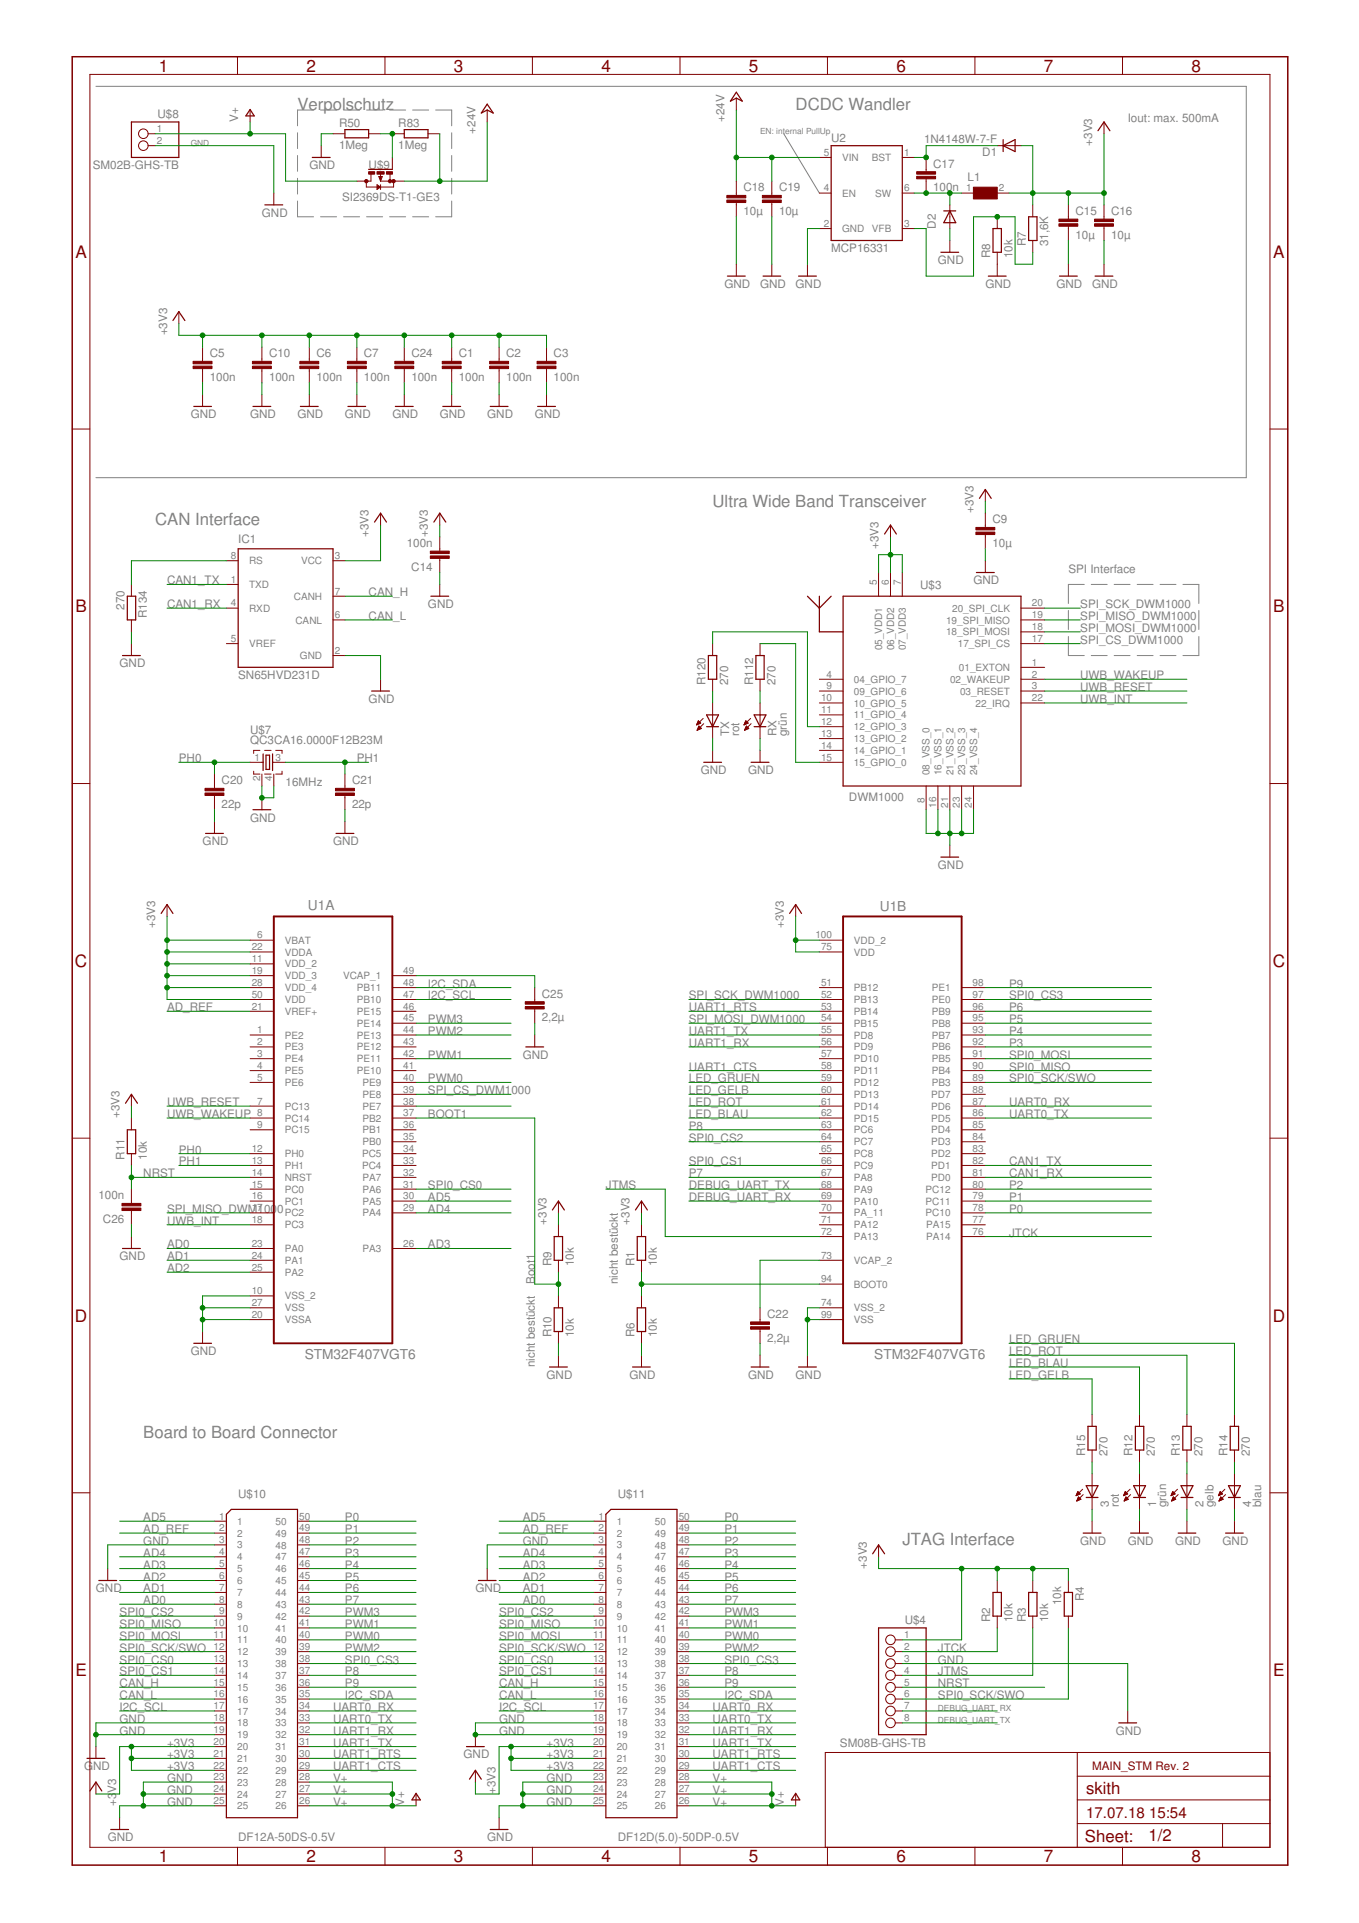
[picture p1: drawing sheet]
<svg xmlns="http://www.w3.org/2000/svg" width="210mm" height="297mm" viewBox="0 0 210 297" stroke-linecap="round" stroke-linejoin="round" font-family="sans-serif">
<defs><g id="words">
<g font-size="2.6" fill="#800000">
<text x="24.5" y="11.1">1</text>
<text x="47.3" y="11.1">2</text>
<text x="70.1" y="11.1">3</text>
<text x="92.9" y="11.1">4</text>
<text x="115.7" y="11.1">5</text>
<text x="138.5" y="11.1">6</text>
<text x="161.2" y="11.1">7</text>
<text x="184" y="11.1">8</text>
<text x="11.7" y="39.8">A</text>
<text x="196.7" y="39.8">A</text>
<text x="11.7" y="94.6">B</text>
<text x="196.7" y="94.6">B</text>
<text x="11.6" y="149.4">C</text>
<text x="196.6" y="149.4">C</text>
<text x="11.6" y="204.1">D</text>
<text x="196.6" y="204.1">D</text>
<text x="11.7" y="258.9">E</text>
<text x="196.7" y="258.9">E</text>
<text x="167.8" y="277.1">skith</text>
<text x="24.5" y="287.7">1</text>
<text x="47.3" y="287.7">2</text>
<text x="70.1" y="287.7">3</text>
<text x="92.9" y="287.7">4</text>
<text x="115.7" y="287.7">5</text>
<text x="138.5" y="287.7">6</text>
<text x="161.2" y="287.7">7</text>
<text x="167.6" y="284.5">Sheet:</text>
<text x="177.4" y="284.4">1/2</text>
<text x="184" y="287.7">8</text>
</g>
<g font-size="2.6" fill="#808080">
<text x="45.9" y="17">Verpolschutz</text>
<text x="122.9" y="17">DCDC Wandler</text>
<text x="24" y="81.1">CAN Interface</text>
<text x="110.1" y="78.4">Ultra Wide Band Transceiver</text>
<text x="22.1" y="222.2">Board to Board Connector</text>
<text x="139.4" y="238.6">JTAG Interface</text>
</g>
<g font-size="2.3" fill="#800000">
<text x="167.8" y="280.8">17.07.18</text>
<text x="177.5" y="280.8">15:54</text>
</g>
<g font-size="2.1" fill="#808080">
<text x="47.6" y="140.5">U1A</text>
<text x="135.9" y="140.7">U1B</text>
<text x="47.1" y="209.9">STM32F407VGT6</text>
<text x="135" y="210">STM32F407VGT6</text>
</g>
<g font-size="1.8" fill="#808080">
<text x="24.3" y="18.3">U$8</text>
<text x="36.8" y="18.8" transform="rotate(-90 36.8 18.8)">V+</text>
<text x="52.4" y="23">1Meg</text>
<text x="52.4" y="19.6">R50</text>
<text x="61.5" y="23">1Meg</text>
<text x="61.5" y="19.6">R83</text>
<text x="73.4" y="20.7" transform="rotate(-90 73.4 20.7)">+24V</text>
<text x="111.9" y="18.8" transform="rotate(-90 111.9 18.8)">+24V</text>
<text x="128.4" y="21.9">U2</text>
<text x="142.7" y="22.1">1N4148W-7-F</text>
<text x="168.7" y="22.5" transform="rotate(-90 168.7 22.5)">+3V3</text>
<text x="174.2" y="18.8">Iout: max. 500mA</text>
<text x="14.3" y="26.2">SM02B-GHS-TB</text>
<text x="47.8" y="26.2">GND</text>
<text x="56.9" y="26.2">U$9</text>
<text x="114.8" y="29.5">C18</text>
<text x="120.3" y="29.5">C19</text>
<text x="144.1" y="29.5">100n</text>
<text x="144.1" y="25.9">C17</text>
<text x="149.4" y="28">L1</text>
<text x="151.7" y="24.1">D1</text>
<text x="40.5" y="33.5">GND</text>
<text x="52.8" y="31.1">SI2369DS-T1-GE3</text>
<text x="114.8" y="33.2">10µ</text>
<text x="120.3" y="33.2">10µ</text>
<text x="144.5" y="35.3" transform="rotate(-90 144.5 35.3)">D2</text>
<text x="166.1" y="33.2">C15</text>
<text x="171.6" y="33.2">C16</text>
<text x="128.4" y="39">MCP16331</text>
<text x="144.9" y="40.8">GND</text>
<text x="152.9" y="39.9" transform="rotate(-90 152.9 39.9)">R8</text>
<text x="156.4" y="39.9" transform="rotate(-90 156.4 39.9)">10k</text>
<text x="158.4" y="38.1" transform="rotate(-90 158.4 38.1)">R7</text>
<text x="161.9" y="38.1" transform="rotate(-90 161.9 38.1)">31,6K</text>
<text x="166.1" y="36.9">10µ</text>
<text x="171.6" y="36.9">10µ</text>
<text x="111.9" y="44.5">GND</text>
<text x="117.4" y="44.5">GND</text>
<text x="122.9" y="44.5">GND</text>
<text x="152.2" y="44.5">GND</text>
<text x="163.2" y="44.5">GND</text>
<text x="168.7" y="44.5">GND</text>
<text x="25.8" y="51.8" transform="rotate(-90 25.8 51.8)">+3V3</text>
<text x="32.4" y="58.9">100n</text>
<text x="32.4" y="55.2">C5</text>
<text x="41.6" y="58.9">100n</text>
<text x="41.6" y="55.2">C10</text>
<text x="48.9" y="58.9">100n</text>
<text x="48.9" y="55.2">C6</text>
<text x="56.2" y="58.9">100n</text>
<text x="56.2" y="55.2">C7</text>
<text x="63.5" y="58.9">100n</text>
<text x="63.5" y="55.2">C24</text>
<text x="70.9" y="58.9">100n</text>
<text x="70.9" y="55.2">C1</text>
<text x="78.2" y="58.9">100n</text>
<text x="78.2" y="55.2">C2</text>
<text x="85.5" y="58.9">100n</text>
<text x="85.5" y="55.2">C3</text>
<text x="29.5" y="64.6">GND</text>
<text x="38.6" y="64.6">GND</text>
<text x="45.9" y="64.6">GND</text>
<text x="53.3" y="64.6">GND</text>
<text x="60.6" y="64.6">GND</text>
<text x="67.9" y="64.6">GND</text>
<text x="75.3" y="64.6">GND</text>
<text x="82.6" y="64.6">GND</text>
<text x="36.8" y="83.9">IC1</text>
<text x="56.9" y="82.9" transform="rotate(-90 56.9 82.9)">+3V3</text>
<text x="66.1" y="82.9" transform="rotate(-90 66.1 82.9)">+3V3</text>
<text x="150.4" y="79.3" transform="rotate(-90 150.4 79.3)">+3V3</text>
<text x="153.3" y="80.8">C9</text>
<text x="62.8" y="84.5">100n</text>
<text x="63.5" y="88.2">C14</text>
<text x="135.7" y="84.8" transform="rotate(-90 135.7 84.8)">+3V3</text>
<text x="153.3" y="84.5">10µ</text>
<text x="165" y="88.4">SPI Interface</text>
<text x="19.2" y="94.2" transform="rotate(-90 19.2 94.2)">270</text>
<text x="22.7" y="95.5" transform="rotate(-90 22.7 95.5)">R134</text>
<text x="25.8" y="90.3">CAN1_TX</text>
<text x="25.8" y="93.9">CAN1_RX</text>
<text x="56.9" y="92.1">CAN_H</text>
<text x="56.9" y="95.8">CAN_L</text>
<text x="66.1" y="93.9">GND</text>
<text x="142.1" y="91">U$3</text>
<text x="150.4" y="90.3">GND</text>
<text x="166.8" y="95.8">SPI_MISO_DWM1000</text>
<text x="166.8" y="93.9">SPI_SCK_DWM1000</text>
<text x="166.8" y="99.4">SPI_CS_DWM1000</text>
<text x="166.8" y="97.6">SPI_MOSI_DWM1000</text>
<text x="18.5" y="103.1">GND</text>
<text x="36.8" y="104.9">SN65HVD231D</text>
<text x="109" y="105.8" transform="rotate(-90 109 105.8)">R120</text>
<text x="112.4" y="105.8" transform="rotate(-90 112.4 105.8)">270</text>
<text x="116.3" y="105.8" transform="rotate(-90 116.3 105.8)">R112</text>
<text x="119.8" y="105.8" transform="rotate(-90 119.8 105.8)">270</text>
<text x="166.8" y="104.9">UWB_WAKEUP</text>
<text x="166.8" y="106.8">UWB_RESET</text>
<text x="38.6" y="113.3">U$7</text>
<text x="56.9" y="108.6">GND</text>
<text x="112.6" y="113.7" transform="rotate(-90 112.6 113.7)">TX</text>
<text x="114.2" y="113.7" transform="rotate(-90 114.2 113.7)">rot</text>
<text x="120" y="113.7" transform="rotate(-90 120 113.7)">RX</text>
<text x="121.5" y="113.7" transform="rotate(-90 121.5 113.7)">grün</text>
<text x="166.8" y="108.6">UWB_INT</text>
<text x="27.6" y="117.7">PH0</text>
<text x="38.6" y="115">QC3CA16.0000F12B23M</text>
<text x="55.1" y="117.7">PH1</text>
<text x="108.2" y="119.6">GND</text>
<text x="115.6" y="119.6">GND</text>
<text x="34.2" y="124.8">22p</text>
<text x="34.2" y="121.1">C20</text>
<text x="44.1" y="121.4">16MHz</text>
<text x="54.4" y="124.8">22p</text>
<text x="54.4" y="121.1">C21</text>
<text x="131.1" y="123.8">DWM1000</text>
<text x="31.3" y="130.6">GND</text>
<text x="38.6" y="126.9">GND</text>
<text x="51.4" y="130.6">GND</text>
<text x="144.9" y="134.2">GND</text>
<text x="24" y="143.4" transform="rotate(-90 24 143.4)">+3V3</text>
<text x="121.1" y="143.4" transform="rotate(-90 121.1 143.4)">+3V3</text>
<text x="66.1" y="154.4">I2C_SCL</text>
<text x="66.1" y="152.5">I2C_SDA</text>
<text x="83.7" y="154.1">C25</text>
<text x="106.4" y="154.4">SPI_SCK_DWM1000</text>
<text x="155.9" y="154.4">SPI0_CS3</text>
<text x="155.9" y="152.5">P9</text>
<text x="25.8" y="156.2">AD_REF</text>
<text x="66.1" y="159.9">PWM2</text>
<text x="66.1" y="158">PWM3</text>
<text x="83.7" y="157.8">2,2µ</text>
<text x="106.4" y="161.7">UART1_RX</text>
<text x="106.4" y="159.9">UART1_TX</text>
<text x="106.4" y="156.2">UART1_RTS</text>
<text x="106.4" y="158">SPI_MOSI_DWM1000</text>
<text x="155.9" y="161.7">P3</text>
<text x="155.9" y="159.9">P4</text>
<text x="155.9" y="158">P5</text>
<text x="155.9" y="156.2">P6</text>
<text x="66.1" y="167.2">PWM0</text>
<text x="66.1" y="163.5">PWM1</text>
<text x="80.8" y="163.5">GND</text>
<text x="106.4" y="165.4">UART1_CTS</text>
<text x="106.4" y="167.2">LED_GRUEN</text>
<text x="155.9" y="165.4">SPI0_MISO</text>
<text x="155.9" y="163.5">SPI0_MOSI</text>
<text x="155.9" y="167.2">SPI0_SCK/SWO</text>
<text x="18.5" y="172.7" transform="rotate(-90 18.5 172.7)">+3V3</text>
<text x="25.8" y="172.7">UWB_WAKEUP</text>
<text x="25.8" y="170.9">UWB_RESET</text>
<text x="66.1" y="169">SPI_CS_DWM1000</text>
<text x="66.1" y="172.7">BOOT1</text>
<text x="106.4" y="170.9">LED_ROT</text>
<text x="106.4" y="169">LED_GELB</text>
<text x="106.4" y="172.7">LED_BLAU</text>
<text x="155.9" y="170.9">UART0_RX</text>
<text x="155.9" y="172.7">UART0_TX</text>
<text x="19.2" y="179.1" transform="rotate(-90 19.2 179.1)">R11</text>
<text x="22.7" y="179.1" transform="rotate(-90 22.7 179.1)">10k</text>
<text x="27.6" y="178.2">PH0</text>
<text x="106.4" y="176.4">SPI0_CS2</text>
<text x="106.4" y="174.5">P8</text>
<text x="15.2" y="185.3">100n</text>
<text x="22.1" y="181.9">NRST</text>
<text x="27.6" y="180">PH1</text>
<text x="66.1" y="183.7">SPI0_CS0</text>
<text x="66.1" y="185.5">AD5</text>
<text x="93.6" y="183.7">JTMS</text>
<text x="106.4" y="180">SPI0_CS1</text>
<text x="106.4" y="181.9">P7</text>
<text x="106.4" y="185.5">DEBUG_UART_RX</text>
<text x="106.4" y="183.7">DEBUG_UART_TX</text>
<text x="155.9" y="183.7">P2</text>
<text x="155.9" y="180">CAN1_TX</text>
<text x="155.9" y="181.9">CAN1_RX</text>
<text x="155.9" y="185.5">P1</text>
<text x="15.9" y="188.9">C26</text>
<text x="25.8" y="189.2">UWB_INT</text>
<text x="25.8" y="187.4">SPI_MISO_DWM100</text>
<text x="42.8" y="187.4">0</text>
<text x="66.1" y="187.4">AD4</text>
<text x="84.4" y="189.2" transform="rotate(-90 84.4 189.2)">+3V3</text>
<text x="97.2" y="189.2" transform="rotate(-90 97.2 189.2)">+3V3</text>
<text x="155.9" y="187.4">P0</text>
<text x="155.9" y="191">JTCK</text>
<text x="18.5" y="194.7">GND</text>
<text x="25.8" y="192.8">AD0</text>
<text x="25.8" y="194.7">AD1</text>
<text x="25.8" y="196.5">AD2</text>
<text x="66.1" y="192.8">AD3</text>
<text x="85.2" y="195.6" transform="rotate(-90 85.2 195.6)">R9</text>
<text x="88.6" y="195.6" transform="rotate(-90 88.6 195.6)">10k</text>
<text x="98" y="195.6" transform="rotate(-90 98 195.6)">R1</text>
<text x="101.5" y="195.6" transform="rotate(-90 101.5 195.6)">10k</text>
<text x="82.6" y="198.3" transform="rotate(-90 82.6 198.3)">Boot1</text>
<text x="95.4" y="198.3" transform="rotate(-90 95.4 198.3)">nicht bestückt</text>
<text x="118.5" y="203.6">C22</text>
<text x="29.5" y="209.3">GND</text>
<text x="85.2" y="206.6" transform="rotate(-90 85.2 206.6)">R10</text>
<text x="88.6" y="206.6" transform="rotate(-90 88.6 206.6)">10k</text>
<text x="98" y="206.6" transform="rotate(-90 98 206.6)">R6</text>
<text x="101.5" y="206.6" transform="rotate(-90 101.5 206.6)">10k</text>
<text x="118.5" y="207.2">2,2µ</text>
<text x="155.9" y="209.3">LED_ROT</text>
<text x="155.9" y="207.5">LED_GRUEN</text>
<text x="82.6" y="211.2" transform="rotate(-90 82.6 211.2)">nicht bestückt</text>
<text x="84.4" y="213">GND</text>
<text x="97.2" y="213">GND</text>
<text x="115.6" y="213">GND</text>
<text x="122.9" y="213">GND</text>
<text x="155.9" y="213">LED_GELB</text>
<text x="155.9" y="211.2">LED_BLAU</text>
<text x="167.6" y="224.9" transform="rotate(-90 167.6 224.9)">R15</text>
<text x="171.1" y="224.9" transform="rotate(-90 171.1 224.9)">270</text>
<text x="174.9" y="224.9" transform="rotate(-90 174.9 224.9)">R12</text>
<text x="178.4" y="224.9" transform="rotate(-90 178.4 224.9)">270</text>
<text x="182.3" y="224.9" transform="rotate(-90 182.3 224.9)">R13</text>
<text x="185.7" y="224.9" transform="rotate(-90 185.7 224.9)">270</text>
<text x="189.6" y="224.9" transform="rotate(-90 189.6 224.9)">R14</text>
<text x="193" y="224.9" transform="rotate(-90 193 224.9)">270</text>
<text x="36.8" y="231.3">U$10</text>
<text x="95.4" y="231.3">U$11</text>
<text x="171.2" y="232.8" transform="rotate(-90 171.2 232.8)">3</text>
<text x="172.8" y="232.8" transform="rotate(-90 172.8 232.8)">rot</text>
<text x="178.6" y="232.8" transform="rotate(-90 178.6 232.8)">1</text>
<text x="180.1" y="232.8" transform="rotate(-90 180.1 232.8)">grün</text>
<text x="185.9" y="232.8" transform="rotate(-90 185.9 232.8)">2</text>
<text x="187.5" y="232.8" transform="rotate(-90 187.5 232.8)">gelb</text>
<text x="193.2" y="232.8" transform="rotate(-90 193.2 232.8)">4</text>
<text x="194.8" y="232.8" transform="rotate(-90 194.8 232.8)">blau</text>
<text x="22.1" y="238.6">GND</text>
<text x="22.1" y="236.8">AD_REF</text>
<text x="22.1" y="235">AD5</text>
<text x="53.3" y="238.6">P2</text>
<text x="53.3" y="235">P0</text>
<text x="53.3" y="236.8">P1</text>
<text x="80.8" y="238.6">GND</text>
<text x="80.8" y="236.8">AD_REF</text>
<text x="80.8" y="235">AD5</text>
<text x="111.9" y="238.6">P2</text>
<text x="111.9" y="235">P0</text>
<text x="111.9" y="236.8">P1</text>
<text x="166.8" y="238.6">GND</text>
<text x="174.2" y="238.6">GND</text>
<text x="181.5" y="238.6">GND</text>
<text x="188.8" y="238.6">GND</text>
<text x="14.8" y="246">GND</text>
<text x="22.1" y="246">AD1</text>
<text x="22.1" y="244.1">AD2</text>
<text x="22.1" y="242.3">AD3</text>
<text x="22.1" y="240.5">AD4</text>
<text x="53.3" y="240.5">P3</text>
<text x="53.3" y="242.3">P4</text>
<text x="53.3" y="244.1">P5</text>
<text x="53.3" y="246">P6</text>
<text x="73.4" y="246">GND</text>
<text x="80.8" y="246">AD1</text>
<text x="80.8" y="244.1">AD2</text>
<text x="80.8" y="242.3">AD3</text>
<text x="80.8" y="240.5">AD4</text>
<text x="111.9" y="240.5">P3</text>
<text x="111.9" y="242.3">P4</text>
<text x="111.9" y="244.1">P5</text>
<text x="111.9" y="246">P6</text>
<text x="133.9" y="242.3" transform="rotate(-90 133.9 242.3)">+3V3</text>
<text x="18.5" y="251.5">SPI0_MISO</text>
<text x="18.5" y="249.6">SPI0_CS2</text>
<text x="22.1" y="247.8">AD0</text>
<text x="53.3" y="251.5">PWM1</text>
<text x="53.3" y="249.6">PWM3</text>
<text x="53.3" y="247.8">P7</text>
<text x="77.1" y="251.5">SPI0_MISO</text>
<text x="77.1" y="249.6">SPI0_CS2</text>
<text x="80.8" y="247.8">AD0</text>
<text x="111.9" y="251.5">PWM1</text>
<text x="111.9" y="249.6">PWM3</text>
<text x="111.9" y="247.8">P7</text>
<text x="139.7" y="250.9">U$4</text>
<text x="152.9" y="250.5" transform="rotate(-90 152.9 250.5)">R2</text>
<text x="156.4" y="250.5" transform="rotate(-90 156.4 250.5)">10k</text>
<text x="158.4" y="250.5" transform="rotate(-90 158.4 250.5)">R3</text>
<text x="161.9" y="250.5" transform="rotate(-90 161.9 250.5)">10k</text>
<text x="163.9" y="248" transform="rotate(-90 163.9 248)">10k</text>
<text x="167.4" y="247.4" transform="rotate(-90 167.4 247.4)">R4</text>
<text x="18.5" y="253.3">SPI0_MOSI</text>
<text x="18.5" y="257">SPI0_CS0</text>
<text x="18.5" y="255.1">SPI0_SCK/SWO</text>
<text x="53.3" y="257">SPI0_CS3</text>
<text x="53.3" y="253.3">PWM0</text>
<text x="53.3" y="255.1">PWM2</text>
<text x="77.1" y="253.3">SPI0_MOSI</text>
<text x="77.1" y="257">SPI0_CS0</text>
<text x="77.1" y="255.1">SPI0_SCK/SWO</text>
<text x="111.9" y="257">SPI0_CS3</text>
<text x="111.9" y="253.3">PWM0</text>
<text x="111.9" y="255.1">PWM2</text>
<text x="144.9" y="257">GND</text>
<text x="144.9" y="255.1">JTCK</text>
<text x="18.5" y="258.8">SPI0_CS1</text>
<text x="18.5" y="260.6">CAN_H</text>
<text x="18.5" y="262.5">CAN_L</text>
<text x="53.3" y="258.8">P8</text>
<text x="53.3" y="260.6">P9</text>
<text x="53.3" y="262.5">I2C_SDA</text>
<text x="77.1" y="258.8">SPI0_CS1</text>
<text x="77.1" y="260.6">CAN_H</text>
<text x="77.1" y="262.5">CAN_L</text>
<text x="111.9" y="258.8">P8</text>
<text x="111.9" y="260.6">P9</text>
<text x="111.9" y="262.5">I2C_SDA</text>
<text x="144.9" y="260.6">NRST</text>
<text x="144.9" y="258.8">JTMS</text>
<text x="144.9" y="262.5">SPI0_SCK/SWO</text>
<text x="18.5" y="267.9">GND</text>
<text x="18.5" y="266.1">GND</text>
<text x="18.5" y="264.3">I2C_SCL</text>
<text x="25.8" y="269.8">+3V3</text>
<text x="51.4" y="264.3">UART0_RX</text>
<text x="51.4" y="266.1">UART0_TX</text>
<text x="51.4" y="267.9">UART1_RX</text>
<text x="51.4" y="269.8">UART1_TX</text>
<text x="77.1" y="266.1">GND</text>
<text x="77.1" y="267.9">GND</text>
<text x="77.1" y="264.3">I2C_SCL</text>
<text x="84.4" y="269.8">+3V3</text>
<text x="110.1" y="264.3">UART0_RX</text>
<text x="110.1" y="266.1">UART0_TX</text>
<text x="110.1" y="267.9">UART1_RX</text>
<text x="110.1" y="269.8">UART1_TX</text>
<text x="129.7" y="269.8">SM08B-GHS-TB</text>
<text x="172.3" y="267.9">GND</text>
<text x="13" y="273.4">G</text>
<text x="14.4" y="273.4">ND</text>
<text x="25.8" y="275.3">GND</text>
<text x="25.8" y="273.4">+3V3</text>
<text x="25.8" y="271.6">+3V3</text>
<text x="51.4" y="271.6">UART1_RTS</text>
<text x="51.4" y="273.4">UART1_CTS</text>
<text x="51.4" y="275.3">V+</text>
<text x="71.6" y="271.6">GND</text>
<text x="84.4" y="275.3">GND</text>
<text x="84.4" y="273.4">+3V3</text>
<text x="84.4" y="271.6">+3V3</text>
<text x="110.1" y="271.6">UART1_RTS</text>
<text x="110.1" y="273.4">UART1_CTS</text>
<text x="110.1" y="275.3">V+</text>
<text x="17.9" y="278.9" transform="rotate(-90 17.9 278.9)">+3</text>
<text x="17.9" y="276.9" transform="rotate(-90 17.9 276.9)">V3</text>
<text x="25.8" y="278.9">GND</text>
<text x="25.8" y="277.1">GND</text>
<text x="51.4" y="278.9">V+</text>
<text x="51.4" y="277.1">V+</text>
<text x="62.4" y="278.9" transform="rotate(-90 62.4 278.9)">V+</text>
<text x="76.5" y="277.1" transform="rotate(-90 76.5 277.1)">+3V3</text>
<text x="84.4" y="278.9">GND</text>
<text x="84.4" y="277.1">GND</text>
<text x="110.1" y="278.9">V+</text>
<text x="110.1" y="277.1">V+</text>
<text x="121.1" y="278.9" transform="rotate(-90 121.1 278.9)">V+</text>
<text x="16.6" y="284.4">GND</text>
<text x="36.8" y="284.4">DF12A-50DS-0.5V</text>
<text x="75.3" y="284.4">GND</text>
<text x="95.4" y="284.4">DF12D(5.0)-50DP-0.5V</text>
</g>
<text font-size="1.8" fill="#800000" x="168.7" y="273.4">MAIN_STM Rev. 2</text>
<g font-size="1.5" fill="#808080">
<text x="24.2" y="20.4">1</text>
<text x="24.2" y="22.2">2</text>
<text x="127.3" y="24.1">5</text>
<text x="127.3" y="29.6">4</text>
<text x="130.1" y="24.9">VIN</text>
<text x="134.7" y="24.9">BST</text>
<text x="139.6" y="29.6">6</text>
<text x="139.6" y="24.1">1</text>
<text x="149.2" y="29.6">1</text>
<text x="154.3" y="29.6">2</text>
<text x="127.3" y="35.1">2</text>
<text x="130.1" y="30.4">EN</text>
<text x="130.1" y="35.9">GND</text>
<text x="134.7" y="35.9">VFB</text>
<text x="135.2" y="30.4">SW</text>
<text x="139.6" y="35.1">3</text>
<text x="35.7" y="86.3">8</text>
<text x="38.5" y="87.2">RS</text>
<text x="46.5" y="87.2">VCC</text>
<text x="51.7" y="86.3">3</text>
<text x="35.7" y="90">1</text>
<text x="35.7" y="93.7">4</text>
<text x="38.5" y="90.8">TXD</text>
<text x="38.5" y="94.5">RXD</text>
<text x="45.4" y="92.7">CANH</text>
<text x="51.7" y="95.5">6</text>
<text x="51.7" y="91.8">7</text>
<text x="135.5" y="90.4" transform="rotate(-90 135.5 90.4)">5</text>
<text x="137.3" y="90.4" transform="rotate(-90 137.3 90.4)">6</text>
<text x="139.1" y="90.4" transform="rotate(-90 139.1 90.4)">7</text>
<text x="147.1" y="94.5">20_SPI_CLK</text>
<text x="159.4" y="95.5">19</text>
<text x="159.4" y="93.7">20</text>
<text x="35.7" y="99.2">5</text>
<text x="38.5" y="100">VREF</text>
<text x="45.6" y="96.3">CANL</text>
<text x="46.3" y="101.8">GND</text>
<text x="51.7" y="101">2</text>
<text x="136.3" y="100.5" transform="rotate(-90 136.3 100.5)">05_VDD1</text>
<text x="138.1" y="100.5" transform="rotate(-90 138.1 100.5)">06_VDD2</text>
<text x="139.9" y="100.5" transform="rotate(-90 139.9 100.5)">07_VDD3</text>
<text x="146.1" y="98.1">18_SPI_MOSI</text>
<text x="146.1" y="96.3">19_SPI_MISO</text>
<text x="147.9" y="100">17_SPI_CS</text>
<text x="159.4" y="99.2">17</text>
<text x="159.4" y="97.3">18</text>
<text x="127.7" y="104.7">4</text>
<text x="127.7" y="106.5">9</text>
<text x="131.9" y="105.5">04_GPIO_7</text>
<text x="131.9" y="107.3">09_GPIO_6</text>
<text x="146.7" y="105.5">02_WAKEUP</text>
<text x="148.1" y="103.6">01_EXTON</text>
<text x="148.3" y="107.3">03_RESET</text>
<text x="159.4" y="102.8">1</text>
<text x="159.4" y="104.7">2</text>
<text x="159.4" y="106.5">3</text>
<text x="126.8" y="108.3">10</text>
<text x="126.8" y="110.2">11</text>
<text x="126.8" y="112">12</text>
<text x="126.8" y="113.8">13</text>
<text x="131.9" y="109.1">10_GPIO_5</text>
<text x="131.9" y="111">11_GPIO_4</text>
<text x="131.9" y="112.8">12_GPIO_3</text>
<text x="150.7" y="109.1">22_IRQ</text>
<text x="159.4" y="108.3">22</text>
<text x="39.3" y="117.5">1</text>
<text x="42.5" y="117.5">3</text>
<text x="126.8" y="115.7">14</text>
<text x="126.8" y="117.5">15</text>
<text x="131.9" y="114.6">13_GPIO_2</text>
<text x="131.9" y="116.5">14_GPIO_1</text>
<text x="131.9" y="118.3">15_GPIO_0</text>
<text x="143.6" y="119.7" transform="rotate(-90 143.6 119.7)">08_VSS_0</text>
<text x="145.4" y="119.7" transform="rotate(-90 145.4 119.7)">16_VSS_1</text>
<text x="147.2" y="119.7" transform="rotate(-90 147.2 119.7)">21_VSS_2</text>
<text x="149.1" y="119.7" transform="rotate(-90 149.1 119.7)">23_VSS_3</text>
<text x="150.9" y="119.7" transform="rotate(-90 150.9 119.7)">24_VSS_4</text>
<text x="40.2" y="120.7" transform="rotate(-90 40.2 120.7)">2</text>
<text x="42" y="120.7" transform="rotate(-90 42 120.7)">4</text>
<text x="142.8" y="124" transform="rotate(-90 142.8 124)">8</text>
<text x="144.6" y="124.8" transform="rotate(-90 144.6 124.8)">16</text>
<text x="146.4" y="124.8" transform="rotate(-90 146.4 124.8)">21</text>
<text x="148.3" y="124.8" transform="rotate(-90 148.3 124.8)">23</text>
<text x="150.1" y="124.8" transform="rotate(-90 150.1 124.8)">24</text>
<text x="38.9" y="146.8">22</text>
<text x="38.9" y="148.6">11</text>
<text x="39.7" y="145">6</text>
<text x="44" y="145.8">VBAT</text>
<text x="44" y="147.6">VDDA</text>
<text x="44" y="149.4">VDD_2</text>
<text x="125.9" y="145">100</text>
<text x="126.8" y="146.8">75</text>
<text x="131.9" y="145.8">VDD_2</text>
<text x="131.9" y="147.6">VDD</text>
<text x="38.9" y="150.5">19</text>
<text x="38.9" y="152.3">28</text>
<text x="38.9" y="154.1">50</text>
<text x="38.9" y="156">21</text>
<text x="44" y="151.3">VDD_3</text>
<text x="44" y="153.1">VDD_4</text>
<text x="44" y="154.9">VDD</text>
<text x="53" y="151.3">VCAP_1</text>
<text x="55.1" y="154.9">PB10</text>
<text x="55.1" y="153.1">PB11</text>
<text x="62.3" y="156">46</text>
<text x="62.3" y="154.1">47</text>
<text x="62.3" y="152.3">48</text>
<text x="62.3" y="150.5">49</text>
<text x="126.8" y="152.3">51</text>
<text x="126.8" y="154.1">52</text>
<text x="126.8" y="156">53</text>
<text x="131.9" y="153.1">PB12</text>
<text x="131.9" y="154.9">PB13</text>
<text x="143.9" y="154.9">PE0</text>
<text x="143.9" y="153.1">PE1</text>
<text x="150.2" y="156">96</text>
<text x="150.2" y="154.1">97</text>
<text x="150.2" y="152.3">98</text>
<text x="39.7" y="159.6">1</text>
<text x="39.7" y="161.5">2</text>
<text x="44" y="156.8">VREF+</text>
<text x="44" y="160.4">PE2</text>
<text x="55.1" y="160.4">PE13</text>
<text x="55.1" y="158.6">PE14</text>
<text x="55.1" y="156.8">PE15</text>
<text x="62.3" y="161.5">43</text>
<text x="62.3" y="159.6">44</text>
<text x="62.3" y="157.8">45</text>
<text x="126.8" y="157.8">54</text>
<text x="126.8" y="159.6">55</text>
<text x="126.8" y="161.5">56</text>
<text x="131.9" y="156.8">PB14</text>
<text x="131.9" y="158.6">PB15</text>
<text x="131.9" y="160.4">PD8</text>
<text x="143.9" y="160.4">PB7</text>
<text x="143.9" y="158.6">PB8</text>
<text x="143.9" y="156.8">PB9</text>
<text x="150.2" y="161.5">92</text>
<text x="150.2" y="159.6">93</text>
<text x="150.2" y="157.8">95</text>
<text x="39.7" y="163.3">3</text>
<text x="39.7" y="165.1">4</text>
<text x="39.7" y="166.9">5</text>
<text x="44" y="162.3">PE3</text>
<text x="44" y="164.1">PE4</text>
<text x="44" y="165.9">PE5</text>
<text x="44" y="167.8">PE6</text>
<text x="55.1" y="165.9">PE10</text>
<text x="55.1" y="164.1">PE11</text>
<text x="55.1" y="162.3">PE12</text>
<text x="56" y="167.8">PE9</text>
<text x="62.3" y="166.9">40</text>
<text x="62.3" y="165.1">41</text>
<text x="62.3" y="163.3">42</text>
<text x="126.8" y="163.3">57</text>
<text x="126.8" y="165.1">58</text>
<text x="126.8" y="166.9">59</text>
<text x="131.9" y="162.3">PD9</text>
<text x="131.9" y="164.1">PD10</text>
<text x="131.9" y="165.9">PD11</text>
<text x="131.9" y="167.8">PD12</text>
<text x="143.9" y="167.8">PB3</text>
<text x="143.9" y="165.9">PB4</text>
<text x="143.9" y="164.1">PB5</text>
<text x="143.9" y="162.3">PB6</text>
<text x="150.2" y="166.9">89</text>
<text x="150.2" y="165.1">90</text>
<text x="150.2" y="163.3">91</text>
<text x="39.7" y="170.6">7</text>
<text x="39.7" y="172.4">8</text>
<text x="44" y="171.4">PC13</text>
<text x="44" y="173.2">PC14</text>
<text x="56" y="173.2">PB2</text>
<text x="56" y="171.4">PE7</text>
<text x="56" y="169.6">PE8</text>
<text x="62.3" y="172.4">37</text>
<text x="62.3" y="170.6">38</text>
<text x="62.3" y="168.8">39</text>
<text x="126.8" y="168.8">60</text>
<text x="126.8" y="170.6">61</text>
<text x="126.8" y="172.4">62</text>
<text x="131.9" y="169.6">PD13</text>
<text x="131.9" y="171.4">PD14</text>
<text x="131.9" y="173.2">PD15</text>
<text x="143.8" y="173.2">PD5</text>
<text x="143.8" y="171.4">PD6</text>
<text x="143.8" y="169.6">PD7</text>
<text x="150.2" y="172.4">86</text>
<text x="150.2" y="170.6">87</text>
<text x="150.2" y="168.8">88</text>
<text x="38.9" y="177.9">12</text>
<text x="38.9" y="179.8">13</text>
<text x="39.7" y="174.3">9</text>
<text x="44" y="175.1">PC15</text>
<text x="44" y="178.7">PH0</text>
<text x="55.9" y="178.7">PC5</text>
<text x="56" y="176.9">PB0</text>
<text x="56" y="175.1">PB1</text>
<text x="62.3" y="179.8">33</text>
<text x="62.3" y="177.9">34</text>
<text x="62.3" y="176.1">35</text>
<text x="62.3" y="174.3">36</text>
<text x="126.8" y="174.3">63</text>
<text x="126.8" y="176.1">64</text>
<text x="126.8" y="177.9">65</text>
<text x="126.8" y="179.8">66</text>
<text x="131.9" y="175.1">PC6</text>
<text x="131.9" y="176.9">PC7</text>
<text x="131.9" y="178.7">PC8</text>
<text x="143.8" y="178.7">PD2</text>
<text x="143.8" y="176.9">PD3</text>
<text x="143.8" y="175.1">PD4</text>
<text x="150.2" y="179.8">82</text>
<text x="150.2" y="177.9">83</text>
<text x="150.2" y="176.1">84</text>
<text x="150.2" y="174.3">85</text>
<text x="38.9" y="181.6">14</text>
<text x="38.9" y="183.4">15</text>
<text x="38.9" y="185.3">16</text>
<text x="44" y="180.6">PH1</text>
<text x="44" y="182.4">NRST</text>
<text x="44" y="184.2">PC0</text>
<text x="55.9" y="180.6">PC4</text>
<text x="56" y="184.2">PA6</text>
<text x="56" y="182.4">PA7</text>
<text x="62.3" y="185.3">30</text>
<text x="62.3" y="183.4">31</text>
<text x="62.3" y="181.6">32</text>
<text x="126.8" y="181.6">67</text>
<text x="126.8" y="183.4">68</text>
<text x="126.8" y="185.3">69</text>
<text x="131.9" y="180.6">PC9</text>
<text x="131.9" y="182.4">PA8</text>
<text x="131.9" y="184.2">PA9</text>
<text x="143" y="184.2">PC12</text>
<text x="143.8" y="182.4">PD0</text>
<text x="143.8" y="180.6">PD1</text>
<text x="150.2" y="185.3">79</text>
<text x="150.2" y="183.4">80</text>
<text x="150.2" y="181.6">81</text>
<text x="38.9" y="187.1">17</text>
<text x="38.9" y="188.9">18</text>
<text x="44" y="186.1">PC1</text>
<text x="44" y="187.9">PC2</text>
<text x="44" y="189.7">PC3</text>
<text x="56" y="187.9">PA4</text>
<text x="56" y="186.1">PA5</text>
<text x="62.3" y="187.1">29</text>
<text x="126.8" y="187.1">70</text>
<text x="126.8" y="188.9">71</text>
<text x="126.8" y="190.8">72</text>
<text x="131.9" y="186.1">PA10</text>
<text x="131.9" y="187.9">PA_11</text>
<text x="131.9" y="189.7">PA12</text>
<text x="131.9" y="191.6">PA13</text>
<text x="143" y="187.9">PC10</text>
<text x="143" y="186.1">PC11</text>
<text x="143.1" y="191.6">PA14</text>
<text x="143.1" y="189.7">PA15</text>
<text x="150.2" y="190.8">76</text>
<text x="150.2" y="188.9">77</text>
<text x="150.2" y="187.1">78</text>
<text x="38.9" y="192.6">23</text>
<text x="38.9" y="194.4">24</text>
<text x="38.9" y="196.3">25</text>
<text x="44" y="193.4">PA0</text>
<text x="44" y="195.2">PA1</text>
<text x="44" y="197.1">PA2</text>
<text x="56" y="193.4">PA3</text>
<text x="62.3" y="192.6">26</text>
<text x="126.8" y="194.4">73</text>
<text x="131.9" y="195.2">VCAP_2</text>
<text x="38.9" y="199.9">10</text>
<text x="38.9" y="201.7">27</text>
<text x="38.9" y="203.6">20</text>
<text x="44" y="200.7">VSS_2</text>
<text x="44" y="202.6">VSS</text>
<text x="126.8" y="198.1">94</text>
<text x="126.8" y="201.7">74</text>
<text x="126.8" y="203.6">99</text>
<text x="131.9" y="198.9">BOOT0</text>
<text x="131.9" y="202.6">VSS_2</text>
<text x="44" y="204.4">VSSA</text>
<text x="131.9" y="204.4">VSS</text>
<text x="33.8" y="234.7">1</text>
<text x="33.8" y="236.6">2</text>
<text x="33.8" y="238.4">3</text>
<text x="36.6" y="235.5">1</text>
<text x="36.6" y="237.4">2</text>
<text x="36.6" y="239.2">3</text>
<text x="42.5" y="239.2">48</text>
<text x="42.5" y="237.4">49</text>
<text x="42.5" y="235.5">50</text>
<text x="46.2" y="238.4">48</text>
<text x="46.2" y="236.6">49</text>
<text x="46.2" y="234.7">50</text>
<text x="92.5" y="234.7">1</text>
<text x="92.5" y="236.6">2</text>
<text x="92.5" y="238.4">3</text>
<text x="95.3" y="235.5">1</text>
<text x="95.3" y="237.4">2</text>
<text x="95.3" y="239.2">3</text>
<text x="101.2" y="239.2">48</text>
<text x="101.2" y="237.4">49</text>
<text x="101.2" y="235.5">50</text>
<text x="104.8" y="238.4">48</text>
<text x="104.8" y="236.6">49</text>
<text x="104.8" y="234.7">50</text>
<text x="33.8" y="240.2">4</text>
<text x="33.8" y="242">5</text>
<text x="33.8" y="243.9">6</text>
<text x="33.8" y="245.7">7</text>
<text x="36.6" y="241">4</text>
<text x="36.6" y="242.9">5</text>
<text x="36.6" y="244.7">6</text>
<text x="42.5" y="244.7">45</text>
<text x="42.5" y="242.9">46</text>
<text x="42.5" y="241">47</text>
<text x="46.2" y="245.7">44</text>
<text x="46.2" y="243.9">45</text>
<text x="46.2" y="242">46</text>
<text x="46.2" y="240.2">47</text>
<text x="92.5" y="240.2">4</text>
<text x="92.5" y="242">5</text>
<text x="92.5" y="243.9">6</text>
<text x="92.5" y="245.7">7</text>
<text x="95.3" y="241">4</text>
<text x="95.3" y="242.9">5</text>
<text x="95.3" y="244.7">6</text>
<text x="101.2" y="244.7">45</text>
<text x="101.2" y="242.9">46</text>
<text x="101.2" y="241">47</text>
<text x="104.8" y="245.7">44</text>
<text x="104.8" y="243.9">45</text>
<text x="104.8" y="242">46</text>
<text x="104.8" y="240.2">47</text>
<text x="33" y="251.2">10</text>
<text x="33.8" y="247.5">8</text>
<text x="33.8" y="249.4">9</text>
<text x="36.6" y="246.5">7</text>
<text x="36.6" y="248.3">8</text>
<text x="36.6" y="250.2">9</text>
<text x="42.5" y="250.2">42</text>
<text x="42.5" y="248.4">43</text>
<text x="42.5" y="246.5">44</text>
<text x="46.2" y="251.2">41</text>
<text x="46.2" y="249.4">42</text>
<text x="46.2" y="247.5">43</text>
<text x="91.6" y="251.2">10</text>
<text x="92.5" y="247.5">8</text>
<text x="92.5" y="249.4">9</text>
<text x="95.3" y="246.5">7</text>
<text x="95.3" y="248.3">8</text>
<text x="95.3" y="250.2">9</text>
<text x="101.2" y="250.2">42</text>
<text x="101.2" y="248.4">43</text>
<text x="101.2" y="246.5">44</text>
<text x="104.8" y="251.2">41</text>
<text x="104.8" y="249.4">42</text>
<text x="104.8" y="247.5">43</text>
<text x="33" y="253">11</text>
<text x="33" y="254.9">12</text>
<text x="33" y="256.7">13</text>
<text x="36.6" y="252">10</text>
<text x="36.6" y="253.8">11</text>
<text x="36.6" y="255.7">12</text>
<text x="36.6" y="257.5">13</text>
<text x="42.5" y="257.5">38</text>
<text x="42.5" y="255.7">39</text>
<text x="42.5" y="253.8">40</text>
<text x="42.5" y="252">41</text>
<text x="46.2" y="256.7">38</text>
<text x="46.2" y="254.9">39</text>
<text x="46.2" y="253">40</text>
<text x="91.6" y="253">11</text>
<text x="91.6" y="254.9">12</text>
<text x="91.6" y="256.7">13</text>
<text x="95.3" y="252">10</text>
<text x="95.3" y="253.8">11</text>
<text x="95.3" y="255.7">12</text>
<text x="95.3" y="257.5">13</text>
<text x="101.2" y="257.5">38</text>
<text x="101.2" y="255.7">39</text>
<text x="101.2" y="253.8">40</text>
<text x="101.2" y="252">41</text>
<text x="104.8" y="256.7">38</text>
<text x="104.8" y="254.9">39</text>
<text x="104.8" y="253">40</text>
<text x="139.6" y="253">1</text>
<text x="139.6" y="254.9">2</text>
<text x="139.6" y="256.7">3</text>
<text x="33" y="258.5">14</text>
<text x="33" y="260.4">15</text>
<text x="33" y="262.2">16</text>
<text x="36.6" y="259.3">14</text>
<text x="36.6" y="261.2">15</text>
<text x="36.6" y="263">16</text>
<text x="42.5" y="263">35</text>
<text x="42.5" y="261.2">36</text>
<text x="42.5" y="259.3">37</text>
<text x="46.2" y="262.2">35</text>
<text x="46.2" y="260.4">36</text>
<text x="46.2" y="258.5">37</text>
<text x="91.6" y="258.5">14</text>
<text x="91.6" y="260.4">15</text>
<text x="91.6" y="262.2">16</text>
<text x="95.3" y="259.3">14</text>
<text x="95.3" y="261.2">15</text>
<text x="95.3" y="263">16</text>
<text x="101.2" y="263">35</text>
<text x="101.2" y="261.2">36</text>
<text x="101.2" y="259.3">37</text>
<text x="104.8" y="262.2">35</text>
<text x="104.8" y="260.4">36</text>
<text x="104.8" y="258.5">37</text>
<text x="139.6" y="258.5">4</text>
<text x="139.6" y="260.4">5</text>
<text x="139.6" y="262.2">6</text>
<text x="33" y="264">17</text>
<text x="33" y="265.9">18</text>
<text x="33" y="267.7">19</text>
<text x="33" y="269.5">20</text>
<text x="36.6" y="264.8">17</text>
<text x="36.6" y="266.7">18</text>
<text x="36.6" y="268.5">19</text>
<text x="42.5" y="268.5">32</text>
<text x="42.5" y="266.7">33</text>
<text x="42.5" y="264.8">34</text>
<text x="46.2" y="269.5">31</text>
<text x="46.2" y="267.7">32</text>
<text x="46.2" y="265.9">33</text>
<text x="46.2" y="264">34</text>
<text x="91.6" y="264">17</text>
<text x="91.6" y="265.9">18</text>
<text x="91.6" y="267.7">19</text>
<text x="91.6" y="269.5">20</text>
<text x="95.3" y="264.8">17</text>
<text x="95.3" y="266.7">18</text>
<text x="95.3" y="268.5">19</text>
<text x="101.2" y="268.5">32</text>
<text x="101.2" y="266.7">33</text>
<text x="101.2" y="264.8">34</text>
<text x="104.8" y="269.5">31</text>
<text x="104.8" y="267.7">32</text>
<text x="104.8" y="265.9">33</text>
<text x="104.8" y="264">34</text>
<text x="139.6" y="264">7</text>
<text x="139.6" y="265.9">8</text>
<text x="33" y="271.4">21</text>
<text x="33" y="273.2">22</text>
<text x="33" y="275">23</text>
<text x="36.6" y="270.3">20</text>
<text x="36.6" y="272.2">21</text>
<text x="36.6" y="274">22</text>
<text x="36.6" y="275.8">23</text>
<text x="42.5" y="275.8">28</text>
<text x="42.5" y="274">29</text>
<text x="42.5" y="272.2">30</text>
<text x="42.5" y="270.3">31</text>
<text x="46.2" y="275">28</text>
<text x="46.2" y="273.2">29</text>
<text x="46.2" y="271.4">30</text>
<text x="91.6" y="271.4">21</text>
<text x="91.6" y="273.2">22</text>
<text x="91.6" y="275">23</text>
<text x="95.3" y="270.3">20</text>
<text x="95.3" y="272.2">21</text>
<text x="95.3" y="274">22</text>
<text x="95.3" y="275.8">23</text>
<text x="101.2" y="275.8">28</text>
<text x="101.2" y="274">29</text>
<text x="101.2" y="272.2">30</text>
<text x="101.2" y="270.3">31</text>
<text x="104.8" y="275">28</text>
<text x="104.8" y="273.2">29</text>
<text x="104.8" y="271.4">30</text>
<text x="33" y="276.9">24</text>
<text x="33" y="278.7">25</text>
<text x="36.6" y="277.7">24</text>
<text x="36.6" y="279.5">25</text>
<text x="42.5" y="279.5">26</text>
<text x="42.5" y="277.7">27</text>
<text x="46.2" y="278.7">26</text>
<text x="46.2" y="276.9">27</text>
<text x="91.6" y="276.9">24</text>
<text x="91.6" y="278.7">25</text>
<text x="95.3" y="277.7">24</text>
<text x="95.3" y="279.5">25</text>
<text x="101.2" y="279.5">26</text>
<text x="101.2" y="277.7">27</text>
<text x="104.8" y="278.7">26</text>
<text x="104.8" y="276.9">27</text>
</g>
<g font-size="1.3" fill="#808080">
<text x="29.5" y="22.5">GND</text>
<text x="117.4" y="20.7">EN: internal PullUp</text>
<text x="144.9" y="264.3">DEBUG_UART_RX</text>
<text x="144.9" y="266.1">DEBUG_UART_TX</text>
</g>
</g></defs>
<g fill="none" stroke="#808080" stroke-width=".15">
<path d="M14.8 13.3h177.7v60.5h-177.7M48.4 17h-2.4v2.4M49.5 17h2.5M53.1 17h2.4M56.6 17h2.5M60.2 17h2.5M63.7 17h2.5M67.3 17h2.5v2.4M46 31.1v2.4h2.4M46 20.5v2.4M46 24v2.5M46 27.5v2.5"/>
<path d="M49.5 33.5h2.5M53.1 33.5h2.4M56.6 33.5h2.5M60.2 33.5h2.5M63.7 33.5h2.5M69.8 20.5v2.4M69.8 24v2.5M69.8 27.5v2.5M69.8 31.1v2.4h-2.5M121.1 20.7l5.5 9.1M165 94.3v2.9M165 98.3v3h2.5"/>
<path d="M167.5 90.3h-2.5v2.9M168.6 90.3h2.4M172.1 90.3h2.4M175.6 90.3h2.5M179.2 90.3h2.4M182.7 90.3h2.5v2.9M185.2 98.3v3h-2.5M185.2 94.3v2.9M168.6 101.3h2.4M172.1 101.3h2.4M175.6 101.3h2.5M179.2 101.3h2.4"/>
</g>
<g fill="none" stroke="#800000" stroke-width=".15">
<path d="M13.9 11.5h182.3v273.8h-182.3zM36.7 8.8v2.7M38.6 17v1.8M59.5 8.8v2.7M75.2 17v1.8M82.2 8.8v2.7M105 8.8v2.7M113.7 15.2v1.8M127.8 8.8v2.7M150.6 8.8v2.7M170.5 18.8v1.9M173.4 8.8v2.7"/>
<path d="M22.9 22.5h1.1M22.9 20.7h1.1M42.3 29.8v1.8M49.6 22.5v1.8M51.4 20.7h1.9M56.6 28v.9h4.2v-.9M56.9 20.7h1.9M57.3 26.9v1.1h-2.2M58.2 28.5l.6 .4-.6 .4zM58.5 27.3h.6l-.3 .7zM58.8 26.9v1.1M58.8 28.5v.8"/>
<path d="M58.8 28h3.6M60.2 26.9v1.1M60.6 20.7h1.8M60.6 24.3v1.9M66.1 20.7h1.8M113.7 28v2.2M113.7 31.3v2.2M119.2 28v2.2M119.2 31.3v2.2M126.6 29.8h1.8M126.6 24.3h1.8M126.6 35.3h1.8"/>
<path d="M139.4 29.8h1.8M139.4 24.3h1.8M139.4 35.3h1.8M143 24.3v2.2M143 27.6v2.2M146.7 31.6v3.7M146.7 37.1v1.9M148.5 29.8h1.9M154 33.5v1.8M154 39v3.7M154 29.8h1.9M154 22.5h3.7"/>
<path d="M159.5 31.6v1.9M159.5 37.1v1.9M165 31.6v2.2M165 34.9v2.2M170.5 31.6v2.2M170.5 34.9v2.2M27.6 48.1v1.9M31.3 53.6v2.2M31.3 56.9v2.2M40.4 53.6v2.2M40.4 56.9v2.2M47.8 53.6v2.2"/>
<path d="M47.8 56.9v2.2M55.1 53.6v2.2M55.1 56.9v2.2M62.4 53.6v2.2M62.4 56.9v2.2M69.8 53.6v2.2M69.8 56.9v2.2M77.1 53.6v2.2M77.1 56.9v2.2M84.4 53.6v2.2M84.4 56.9v2.2M113.7 40.8v1.9"/>
<path d="M119.2 40.8v1.9M124.7 40.8v1.9M165 40.8v1.9M170.5 40.8v1.9M11.2 66.3h2.7M31.3 61v1.8M40.4 61v1.8M47.8 61v1.8M55.1 61v1.8M58.8 79.3v1.8M62.4 61v1.8M67.9 79.3v1.8"/>
<path d="M69.8 61v1.8M77.1 61v1.8M84.4 61v1.8M152.2 75.6v1.8M152.2 79.3v2.2M196.2 66.3h2.7M20.3 90.3v1.8M20.3 95.8v1.8M20.3 99.4v1.9M35 99.4h1.8M35 93.9h1.8M35 90.3h1.8"/>
<path d="M35 86.6h1.8M51.4 95.8h1.9M51.4 86.6h1.9M51.4 92.1h1.9M67.9 82.9v2.2M67.9 86.2v2.2M67.9 90.3v1.8M110.1 99.4v1.9M117.4 99.4v1.9M135.7 88.4v3.7M137.5 81.1v1.8M137.5 88.4v3.7"/>
<path d="M139.4 88.4v3.7M152.2 82.6v2.2M152.2 86.6v1.8M157.7 99.4h3.7M157.7 97.6h3.7M157.7 95.8h3.7M157.7 93.9h3.7M33.1 119.6v2.2M38.6 117.8h2M39.2 119.1v.5h1M40.2 115.9h-1v.5M40.4 119.6v1.8"/>
<path d="M40.9 115.9h1M40.9 119.6h1M42.1 117.8h2M42.3 119.6v1.8M42.6 115.9h1v.5M43.6 119.1v.5h-1M51.4 101.3h1.9M53.3 119.6v2.2M58.8 104.9v1.8M107.6 111.9h.1M107.6 111.8h.3M107.7 111.8h.4"/>
<path d="M107.7 112.8h.1M107.7 111.7h.5M107.7 112.7h.2M107.7 111.6h.5M107.8 112.6h.3M107.8 111.5h.3M107.8 112.6h.4M107.8 111.5h.2M107.8 112.5h.5M107.8 111.4h.1M107.8 112.4h.4M107.9 112.3h.2"/>
<path d="M107.9 112.2h.1M107.9 112.2l-.2 .6M107.9 112.2l.4 .3-.6 .3M108.2 111.7l-.3-.4-.3 .7M108.2 111.7l-.6 .3M108.6 111l-1 1M108.7 111.8l-1 1M110.1 104.9v1.8M110.1 108.6v5.5M110.1 115.9v1.9M114.9 111.9h.1M115 111.8h.2"/>
<path d="M115 111.8h.4M115 112.8h.1M115 111.7h.5M115 112.7h.2M115.1 111.6h.4M115.1 112.6h.3M115.1 111.5h.3M115.1 112.6h.5M115.1 111.5h.2M115.1 112.5h.5M115.2 111.4h.1M115.2 112.4h.3"/>
<path d="M115.2 112.3h.2M115.3 112.2h.1M115.3 112.2l-.3 .6M115.3 112.2l.4 .3-.7 .3M115.5 111.7l-.3-.4-.3 .7M115.5 111.7l-.6 .3M115.9 111l-1 1M116 111.8l-1 1M117.4 104.9v1.8M117.4 108.6v5.5M117.4 115.9v1.9M126.6 104.9h3.6"/>
<path d="M126.6 106.7h3.6M126.6 108.6h3.6M126.6 110.4h3.6M126.6 112.2h3.6M126.6 114.1h3.6M126.6 115.9h3.6M126.6 117.8h3.6M157.7 103.1h3.7M157.7 104.9h3.7M157.7 106.7h3.7M157.7 108.6h3.7M11.2 121h2.7"/>
<path d="M25.8 139.7v1.9M33.1 122.9v2.2M33.1 126.9v1.8M40.4 123.2v1.9M53.3 122.9v2.2M53.3 126.9v1.8M122.9 139.7v1.9M143 121.4v3.7M144.9 121.4v3.7M146.7 121.4v3.7M146.7 130.6v1.8M148.5 121.4v3.7"/>
<path d="M150.4 121.4v3.7M196.2 121h2.7M38.6 145.2h3.7M38.6 147h3.7M38.6 148.9h3.7M38.6 150.7h3.7M38.6 152.5h3.7M38.6 154.4h3.7M38.6 156.2h3.7M38.6 159.9h3.7M60.6 150.7h3.7M60.6 152.5h3.7"/>
<path d="M60.6 154.4h3.7M60.6 156.2h3.7M60.6 159.9h3.7M60.6 158.1h3.7M82.6 152.5v2.2M82.6 155.9v2.2M82.6 159.9v1.8M126.6 145.2h3.6M126.6 147h3.6M126.6 152.5h3.6M126.6 154.4h3.6M126.6 156.2h3.6"/>
<path d="M126.6 159.9h3.6M126.6 158.1h3.6M148.5 152.5h3.7M148.5 154.4h3.7M148.5 156.2h3.7M148.5 159.9h3.7M148.5 158.1h3.7M11.2 175.8h2.7M20.3 169v1.9M20.3 172.7v1.8M20.3 178.2v1.8M38.6 161.7h3.7"/>
<path d="M38.6 163.5h3.7M38.6 165.4h3.7M38.6 167.2h3.7M38.6 170.9h3.7M38.6 172.7h3.7M38.6 174.5h3.7M38.6 178.2h3.7M60.6 161.7h3.7M60.6 163.5h3.7M60.6 165.4h3.7M60.6 167.2h3.7M60.6 170.9h3.7"/>
<path d="M60.6 172.7h3.7M60.6 174.5h3.7M60.6 178.2h3.7M60.6 176.4h3.7M60.6 169h3.7M126.6 161.7h3.6M126.6 163.5h3.6M126.6 165.4h3.6M126.6 167.2h3.6M126.6 170.9h3.6M126.6 172.7h3.6M126.6 174.5h3.6"/>
<path d="M126.6 178.2h3.6M126.6 176.4h3.6M126.6 169h3.6M148.5 161.7h3.7M148.5 163.5h3.7M148.5 165.4h3.7M148.5 167.2h3.7M148.5 170.9h3.7M148.5 172.7h3.7M148.5 174.5h3.7M148.5 178.2h3.7M148.5 176.4h3.7"/>
<path d="M148.5 169h3.7M196.2 175.8h2.7M20.3 183.7v2.2M20.3 187v2.2M20.3 191v1.8M38.6 180h3.7M38.6 181.9h3.7M38.6 183.7h3.7M38.6 185.5h3.7M38.6 187.3h3.7M38.6 189.2h3.7M38.6 192.8h3.7"/>
<path d="M38.6 194.7h3.7M38.6 196.5h3.7M60.6 180h3.7M60.6 181.9h3.7M60.6 183.7h3.7M60.6 185.5h3.7M60.6 187.3h3.7M60.6 192.8h3.7M86.3 185.5v1.8M86.3 189.2v1.8M86.3 194.7v1.8M99.1 185.5v1.8"/>
<path d="M99.1 189.2v1.8M99.1 194.7v1.8M126.6 180h3.6M126.6 181.9h3.6M126.6 183.7h3.6M126.6 185.5h3.6M126.6 187.3h3.6M126.6 189.2h3.6M126.6 194.7h3.6M126.6 191h3.6M126.6 198.4h3.6M148.5 180h3.7"/>
<path d="M148.5 181.9h3.7M148.5 183.7h3.7M148.5 185.5h3.7M148.5 187.3h3.7M148.5 189.2h3.7M148.5 191h3.7M31.3 205.7v1.8M38.6 200.2h3.7M38.6 202h3.7M38.6 203.8h3.7M86.3 200.2v1.8M86.3 205.7v1.8"/>
<path d="M86.3 209.3v1.9M99.1 200.2v1.8M99.1 205.7v1.8M99.1 209.3v1.9M117.4 202v2.2M117.4 205.3v2.2M117.4 209.3v1.9M124.7 209.3v1.9M126.6 202h3.6M126.6 203.8h3.6M168.7 218.5v1.8M176 218.5v1.8"/>
<path d="M183.3 218.5v1.8M190.7 218.5v1.8M11.2 230.6h2.7M33.1 235h1.9M33.1 236.8h1.9M33.1 238.6h1.9M46 235h1.8M46 236.8h1.8M46 238.6h1.8M91.7 235h1.9M91.7 236.8h1.9M91.7 238.6h1.9"/>
<path d="M104.6 235h1.8M104.6 236.8h1.8M104.6 238.6h1.8M135.7 238.6v1.9M166.2 231h.2M166.3 230.9h.3M166.3 230.8h.5M166.3 231.8h.1M166.3 230.7h.5M166.3 231.8h.3M166.4 230.7h.3M166.4 231.7h.4"/>
<path d="M166.4 230.6h.3M166.4 231.6h.5M166.4 230.5h.2M166.5 231.5h.4M166.5 230.4h.1M166.5 231.4h.3M166.5 230.4l-.3 .6M166.5 230.4l.4 .4-.7 .2M166.5 231.4h.2M166.5 231.3h.1M166.9 231.6l-.3-.4-.3 .7M166.9 231.6l-.6 .3"/>
<path d="M167.2 230l-1 1M167.3 230.9l-1 1M168.7 224v1.8M168.7 227.6v5.6M168.7 235v1.8M173.6 231h.1M173.6 230.9h.3M173.6 230.8h.5M173.7 231.8h.1M173.7 230.7h.4M173.7 231.8h.2M173.7 231.7h.4"/>
<path d="M173.7 230.6h.3M173.7 231.6h.6M173.8 230.5h.1M173.8 231.5h.4M173.8 230.4l-.3 .6M173.8 230.4l.4 .4-.7 .2M173.8 230.4h.1M173.8 231.4h.3M173.8 231.4h.2M173.9 231.3h.1M174.3 231.6l-.4-.4-.3 .7M174.3 231.6l-.7 .3"/>
<path d="M174.5 230l-1 1M174.6 230.9l-1 1M176 224v1.8M176 227.6v5.6M176 235v1.8M180.9 231h.1M180.9 230.9h.3M181 230.8h.4M181 231.8h.1M181 230.7h.5M181 231.8h.2M181 230.7h.4"/>
<path d="M181 231.7h.4M181.1 230.6h.2M181.1 231.6h.5M181.1 230.5h.1M181.1 231.5h.4M181.1 230.4h.1M181.1 231.4h.3M181.1 230.4l-.2 .6M181.1 230.4l.4 .4-.6 .2M181.2 231.4h.2M181.2 231.3h.1M181.6 231.6l-.4-.4-.2 .7"/>
<path d="M181.6 231.6l-.6 .3M181.9 230l-1 1M182 230.9l-1 1M183.3 224v1.8M183.3 227.6v5.6M183.3 235v1.8M188.2 231h.2M188.3 230.9h.2M188.3 230.8h.4M188.3 231.8h.1M188.3 230.7h.5M188.3 231.8h.3"/>
<path d="M188.4 230.7h.3M188.4 231.7h.3M188.4 230.6h.2M188.4 231.6h.5M188.4 230.5h.2M188.4 231.5h.4M188.4 230.4h.1M188.5 231.4h.3M188.5 230.4l-.3 .6M188.5 230.4l.3 .4-.6 .2M188.5 231.4h.2M188.5 231.3h.1"/>
<path d="M188.9 231.6l-.3-.4-.3 .7M188.9 231.6l-.6 .3M189.2 230l-1 1M189.3 230.9l-1 1M190.7 224v1.8M190.7 227.6v5.6M190.7 235v1.8M196.2 230.6h2.7M16.6 242.3v1.8M33.1 240.5h1.9M33.1 242.3h1.9M33.1 244.1h1.9"/>
<path d="M33.1 246h1.9M33.1 247.8h1.9M33.1 249.6h1.9M33.1 251.5h1.9M33.1 253.3h1.9M33.1 255.1h1.9M33.1 257h1.9M33.1 258.8h1.9M46 240.5h1.8M46 242.3h1.8M46 244.1h1.8M46 246h1.8"/>
<path d="M46 247.8h1.8M46 249.6h1.8M46 251.5h1.8M46 253.3h1.8M46 255.1h1.8M46 257h1.8M46 258.8h1.8M75.2 242.3v1.8M91.7 240.5h1.9M91.7 242.3h1.9M91.7 244.1h1.9M91.7 246h1.9"/>
<path d="M91.7 247.8h1.9M91.7 249.6h1.9M91.7 251.5h1.9M91.7 253.3h1.9M91.7 255.1h1.9M91.7 257h1.9M91.7 258.8h1.9M104.6 240.5h1.8M104.6 242.3h1.8M104.6 244.1h1.8M104.6 246h1.8M104.6 247.8h1.8"/>
<path d="M104.6 249.6h1.8M104.6 251.5h1.8M104.6 253.3h1.8M104.6 255.1h1.8M104.6 257h1.8M104.6 258.8h1.8M138.3 253.3h1.1M138.3 255.1h1.1M138.3 257h1.1M138.3 258.8h1.1M154 244.1v1.9M154 249.6v1.9"/>
<path d="M159.5 244.1v1.9M159.5 249.6v1.9M165 244.1v1.9M165 249.6v1.9M14.8 269.8v1.8M14.8 275.3v1.8M33.1 260.6h1.9M33.1 262.4h1.9M33.1 264.3h1.9M33.1 266.1h1.9M33.1 267.9h1.9M33.1 269.8h1.9"/>
<path d="M33.1 271.6h1.9M33.1 273.5h1.9M33.1 275.3h1.9M33.1 277.1h1.9M33.1 278.9h1.9M46 260.6h1.8M46 262.4h1.8M46 264.3h1.8M46 266.1h1.8M46 267.9h1.8M46 269.8h1.8M46 271.6h1.8"/>
<path d="M46 273.5h1.8M46 275.3h1.8M46 277.1h1.8M46 278.9h1.8M64.3 277.1v1.8M73.4 267.9v1.9M73.4 273.5v1.8M91.7 260.6h1.9M91.7 262.4h1.9M91.7 264.3h1.9M91.7 266.1h1.9M91.7 267.9h1.9"/>
<path d="M91.7 269.8h1.9M91.7 271.6h1.9M91.7 273.5h1.9M91.7 275.3h1.9M91.7 277.1h1.9M91.7 278.9h1.9M104.6 260.6h1.8M104.6 262.4h1.8M104.6 264.3h1.8M104.6 266.1h1.8M104.6 267.9h1.8M104.6 269.8h1.8"/>
<path d="M104.6 271.6h1.8M104.6 273.5h1.8M104.6 275.3h1.8M104.6 277.1h1.8M104.6 278.9h1.8M122.9 277.1v1.8M138.3 260.6h1.1M138.3 262.4h1.1M138.3 264.3h1.1M138.3 266.1h1.1M166.4 270.7v14.6M166.4 278h29.8"/>
<path d="M166.4 274.4h29.8M174.2 264.3v1.8M196.2 270.7h-68.7v14.6M18.5 280.8v1.8M36.7 285.3v2.8M59.5 285.3v2.8M77.1 280.8v1.8M82.2 285.3v2.8M105 285.3v2.8M127.8 285.3v2.8M150.6 285.3v2.8M166.4 281.7h29.8"/>
<path d="M173.4 285.3v2.8M188.8 281.7v3.6"/>
<circle cx="22.1" cy="20.7" r=".74"/>
<circle cx="22.1" cy="22.5" r=".74"/>
<circle cx="137.5" cy="257" r=".74"/>
<circle cx="137.5" cy="255.1" r=".74"/>
<circle cx="137.5" cy="253.3" r=".74"/>
<circle cx="137.5" cy="258.8" r=".74"/>
<circle cx="137.5" cy="260.6" r=".74"/>
<circle cx="137.5" cy="266.1" r=".74"/>
<circle cx="137.5" cy="264.3" r=".74"/>
<circle cx="137.5" cy="262.4" r=".74"/>
</g>
<path d="M11.2 8.8h187.7v279.3h-187.7z" fill="none" stroke="#800000" stroke-width=".23"/>
<g fill="none" stroke="#800000" stroke-width=".19">
<path d="M20.3 18.8h7.3v5.5h-7.3zM38.6 16.9l.7 1h-1.3zM75.2 16.1l1 1.4-1-.5-.9 .5zM113.7 14.2l.9 1.4-.9-.4-.9 .4zM40.9 31.6h2.8M48.2 24.3h2.8M53.3 20h3.6v1.3h-3.6zM56.9 26.2h3.7M58.3 28.7l.3 .2-.3 .2zM58.8 27.6l.1-.3h-.2l.1 .4M62.4 20h3.7v1.3h-3.7zM128.4 22.5h11v14.6h-11z"/>
<path d="M145.3 39h2.8M145.8 32.6h1.8M146.7 32.6l.9 1.8h-1.8zM153.4 35.3h1.3v3.7h-1.3zM154.9 22.5l1.9-.9v1.8zM154.9 21.6v1.8M158.9 33.5h1.3v3.6h-1.3zM169.6 20.2l.9-1.4 .9 1.4M26.7 49.5l.9-1.4 1 1.4M112.4 42.7h2.7M117.9 42.7h2.7M123.3 42.7h2.8"/>
<path d="M152.7 42.7h2.7M163.6 42.7h2.8M169.1 42.7h2.8M29.9 62.8h2.8M39.1 62.8h2.7M46.4 62.8h2.7M53.7 62.8h2.8M61.1 62.8h2.7M68.4 62.8h2.7M75.7 62.8h2.8M83 62.8h2.8M151.3 77l.9-1.4 .9 1.4"/>
<path d="M19.7 92.1h1.3v3.7h-1.3zM36.8 84.8h14.6v18.3h-14.6zM57.8 80.6l1-1.3 .9 1.3M66.5 92.1h2.8M67 80.6l.9-1.3 1 1.3M124.7 92.1l1.9 1.8 1.8-1.8M126.6 92.1v5.5h3.6M130.2 92.1h27.5v29.3h-27.5zM136.6 82.5l.9-1.4 1 1.4M150.8 88.4h2.8M18.9 101.3h2.8M40.6 116.5v2.5"/>
<path d="M41.1 116.6h.5v2.3h-.5zM42.1 116.5v2.5M57.4 106.7h2.8M108.7 117.8h2.7M109.1 112.2h1.9M109.1 110.4h1.9l-.9 1.8zM109.4 101.3h1.3v3.6h-1.3zM116 117.8h2.8M116.5 110.4h1.8l-.9 1.8zM116.5 112.2h1.8M116.8 101.3h1.2v3.6h-1.2zM31.7 128.7h2.8"/>
<path d="M39.1 125.1h2.7M51.9 128.7h2.8M145.3 132.4h2.8M24.9 141.1l.9-1.4 .9 1.4M122 141.1l.9-1.4 .9 1.4M19.4 170.4l.9-1.4 .9 1.4M19.7 174.5h1.3v3.7h-1.3zM81.2 161.7h2.8M18.9 192.8h2.8M85.3 186.9l1-1.4 .9 1.4M85.6 191h1.3v3.7h-1.3zM98.1 186.9l1-1.4 .9 1.4"/>
<path d="M98.4 191h1.3v3.7h-1.3zM29.9 207.5h2.8M84.9 211.2h2.7M85.6 202h1.3v3.7h-1.3zM97.7 211.2h2.7M98.4 202h1.3v3.7h-1.3zM116 211.2h2.8M123.3 211.2h2.8M35 233.9l.7-.7h10.3v47.6h-11zM93.6 233.9l.8-.7h10.2v47.6h-11zM167.3 236.8h2.8M167.8 231.3h1.8"/>
<path d="M167.8 229.5h1.8l-.9 1.8zM168 220.3h1.3v3.7h-1.3zM174.6 236.8h2.8M175.1 229.5h1.8l-.9 1.8zM175.1 231.3h1.8M175.4 220.3h1.3v3.7h-1.3zM182 236.8h2.7M182.4 231.3h1.9M182.4 229.5h1.9l-1 1.8zM182.7 220.3h1.3v3.7h-1.3zM189.3 236.8h2.7M189.7 231.3h1.9"/>
<path d="M189.7 229.5h1.9l-.9 1.8zM190 220.3h1.3v3.7h-1.3zM15.3 244.1h2.7M73.9 244.1h2.7M134.8 240l.9-1.4 .9 1.4M135.7 251.5h7.3v16.4h-7.3zM153.4 246h1.3v3.6h-1.3zM158.9 246h1.3v3.6h-1.3zM164.4 246h1.3v3.6h-1.3zM13.4 271.6h2.8M13.9 276.6l.9-1.3 .9 1.3M64.3 277l.6 1h-1.3z"/>
<path d="M72.1 269.8h2.7M72.5 274.8l.9-1.3 .9 1.3M122.9 277l.6 1h-1.3zM172.8 266.1h2.8M17.1 282.6h2.8M75.7 282.6h2.8"/>
</g>
<g fill="#800000" stroke="#800000" stroke-width=".15">
<path d="M150.7 82.2h2.9v.4h-2.9z"/>
<path d="M150.7 81.5h2.9v.4h-2.9z"/>
<path d="M39 56.6h2.9v.3h-2.9z"/>
<path d="M39 55.8h2.9v.4h-2.9z"/>
<path d="M46.3 56.6h2.9v.3h-2.9z"/>
<path d="M46.3 55.8h2.9v.4h-2.9z"/>
<path d="M53.7 56.6h2.9v.3h-2.9z"/>
<path d="M53.7 55.8h2.9v.4h-2.9z"/>
<path d="M66.5 85.1h2.9v.4h-2.9z"/>
<path d="M66.5 85.9h2.9v.4h-2.9z"/>
<path d="M150.3 28.9h3.7v1.8h-3.7z"/>
<path d="M163.6 34.6h2.9v.3h-2.9z"/>
<path d="M163.6 33.8h2.9v.4h-2.9z"/>
<path d="M169.1 34.6h2.9v.3h-2.9z"/>
<path d="M169.1 33.8h2.9v.4h-2.9z"/>
<path d="M141.6 27.2h2.9v.4h-2.9z"/>
<path d="M141.6 26.5h2.9v.4h-2.9z"/>
<path d="M112.3 30.9h2.9v.4h-2.9z"/>
<path d="M112.3 30.2h2.9v.4h-2.9z"/>
<path d="M117.8 30.9h2.9v.4h-2.9z"/>
<path d="M117.8 30.2h2.9v.4h-2.9z"/>
<path d="M31.7 122.5h2.9v.4h-2.9z"/>
<path d="M31.7 121.8h2.9v.4h-2.9z"/>
<path d="M51.8 122.5h2.9v.4h-2.9z"/>
<path d="M51.8 121.8h2.9v.4h-2.9z"/>
<path d="M56.9 26.5h1v.4h-1z"/>
<path d="M59.7 26.5h.9v.4h-.9z"/>
<path d="M58.2 26.5h1.1v.4h-1.1z"/>
<path d="M29.8 56.6h2.9v.3h-2.9z"/>
<path d="M29.8 55.8h2.9v.4h-2.9z"/>
<path d="M61 56.6h2.9v.3h-2.9z"/>
<path d="M61 55.8h2.9v.4h-2.9z"/>
<path d="M115.9 204.9h3v.4h-3z"/>
<path d="M115.9 204.2h3v.4h-3z"/>
<path d="M81.1 155.5h3v.4h-3z"/>
<path d="M81.1 154.7h3v.4h-3z"/>
<path d="M18.8 185.9h3v.4h-3z"/>
<path d="M18.8 186.6h3v.4h-3z"/>
<path d="M68.3 56.6h2.9v.3h-2.9z"/>
<path d="M68.3 55.8h2.9v.4h-2.9z"/>
<path d="M75.6 56.6h2.9v.3h-2.9z"/>
<path d="M75.6 55.8h2.9v.4h-2.9z"/>
<path d="M83 56.6h2.9v.3h-2.9z"/>
<path d="M83 55.8h2.9v.4h-2.9z"/>
</g>
<g fill="#800000" stroke="#800000" stroke-width=".15">
<circle cx="60.8" cy="28" r=".25"/>
<circle cx="60.2" cy="28" r=".25"/>
<circle cx="56.6" cy="28" r=".25"/>
</g>
<path d="M42.3 141.6h18.3v65.9h-18.3zM130.2 141.6h18.3v65.9h-18.3z" fill="none" stroke="#800000" stroke-width=".3"/>
<g fill="none" stroke="#008000" stroke-width=".15">
<path d="M38.6 18.8v1.9M75.2 18.8v9.2h-12.8M113.7 17v11M24 22.5h18.3v7.3M24 20.7h20.1v7.3h11M51.4 20.7h-1.8v1.8M58.8 20.7h1.8v3.6M67.9 20.7v7.3M113.7 33.5v7.3M113.7 24.3h12.9M119.2 24.3v3.7M119.2 33.5v7.3"/>
<path d="M126.6 35.3h-1.9v5.5M141.2 35.3h1.8v7.4h7.4v-9.2h6.4v7.3h2.7v-1.8M141.2 29.8h7.3M146.7 29.8v1.8M146.7 35.3v1.8M154 22.5h-11v1.8h-1.8M155.9 29.8h14.6M157.7 22.5h1.8v9.1M165 29.8v1.8M165 37.1v3.7M170.5 20.7v10.9M170.5 37.1v3.7"/>
<path d="M27.6 50v1.8h56.8v1.8M31.3 51.8v1.8M31.3 59.1v1.9M40.4 51.8v1.8M40.4 59.1v1.9M47.8 51.8v1.8M47.8 59.1v1.9M55.1 51.8v1.8M55.1 59.1v1.9M62.4 51.8v1.8M62.4 59.1v1.9M69.8 51.8v1.8"/>
<path d="M69.8 59.1v1.9M77.1 51.8v1.8M77.1 59.1v1.9M84.4 59.1v1.9M152.2 77.4v1.9M20.3 97.6v1.8M25.8 90.3h9.2M25.8 93.9h9.2M35 86.6h-14.7v3.7M53.3 92.1h7.3M53.3 95.8h7.3M58.8 81.1v5.5h-5.5"/>
<path d="M67.9 81.1v1.8M67.9 88.4v1.9M110.1 99.4v-1.8h14.6v14.6h1.9M117.4 99.4h5.5v18.4h3.7M135.7 88.4v-2.7h3.7v2.7M137.5 82.9v5.5M152.2 84.8v1.8M161.4 99.4h5.5M161.4 97.6h5.5M161.4 95.8h5.5M161.4 93.9h5.5M27.6 117.8h11"/>
<path d="M33.1 117.8v1.8M44.1 117.8h12.8M53.3 101.3h5.5v3.6M53.3 117.8v1.8M110.1 106.7v1.9M110.1 114.1v1.8M117.4 106.7v1.9M117.4 114.1v1.8M161.4 104.9h21.9M161.4 106.7h21.9M161.4 108.6h21.9M33.1 125.1v1.8"/>
<path d="M40.4 121.4v1.8h1.9v-1.8M53.3 125.1v1.8M143 125.1v3.6h7.4v-3.6M144.9 125.1v3.6M146.7 125.1v5.5M148.5 125.1v3.6M25.8 141.6v12.8h12.8M25.8 152.5h12.8M25.8 150.7h12.8M25.8 148.9h12.8M25.8 147h12.8M25.8 145.2h12.8"/>
<path d="M25.8 156.2h12.8M64.3 150.7h18.3v1.8M64.3 154.4h14.6M64.3 152.5h14.6M64.3 159.9h14.6M64.3 158.1h14.6M82.6 158.1v1.8M106.4 154.4h20.2M106.4 159.9h20.2M106.4 156.2h20.2M106.4 158.1h20.2M122.9 141.6v5.4h3.7"/>
<path d="M122.9 145.2h3.7M152.2 154.4h25.6M152.2 152.5h25.6M152.2 159.9h25.6M152.2 156.2h25.6M152.2 158.1h25.6M20.3 170.9v1.8M25.8 170.9h12.8M25.8 172.7h12.8M27.6 178.2h11M64.3 172.7h18.3v25.7h3.7M64.3 170.9h14.6"/>
<path d="M64.3 163.5h14.6M64.3 169h14.6M64.3 167.2h14.6M106.4 170.9h20.2M106.4 172.7h20.2M106.4 161.7h20.2M106.4 165.4h20.2M106.4 176.4h20.2M106.4 169h20.2M106.4 174.5h20.2M106.4 167.2h20.2M152.2 170.9h25.6"/>
<path d="M152.2 172.7h25.6M152.2 161.7h25.6M152.2 165.4h25.6M152.2 163.5h25.6M152.2 167.2h25.6M20.3 180v3.7M20.3 189.2v1.8M20.3 181.9h18.3M25.8 192.8h12.8M25.8 194.7h12.8M25.8 196.5h12.8M25.8 187.3h12.8"/>
<path d="M25.8 189.2h12.8M27.6 180h11M64.3 183.7h14.6M64.3 192.8h14.6M64.3 187.3h14.6M64.3 185.5h14.6M86.3 187.3v1.9M86.3 196.5v3.7M93.6 183.7h9.1v7.3h23.9M99.1 187.3v1.9M99.1 196.5v3.7M99.1 198.4h27.5"/>
<path d="M106.4 183.7h20.2M106.4 180h20.2M106.4 185.5h20.2M106.4 181.9h20.2M126.6 194.7h-9.2v7.3M152.2 183.7h25.6M152.2 180h25.6M152.2 187.3h25.6M152.2 185.5h25.6M152.2 181.9h25.6M152.2 191h25.6M31.3 202h7.3"/>
<path d="M31.3 203.8h7.3M38.6 200.2h-7.3v5.5M86.3 207.5v1.8M99.1 207.5v1.8M117.4 207.5v1.8M124.7 203.8h1.9M126.6 202h-1.9v7.3M155.9 211.2h20.1v7.3M155.9 209.3h27.4v9.2M155.9 207.5h34.8v11M155.9 213h12.8v5.5M18.5 236.8h14.6"/>
<path d="M18.5 235h14.6M33.1 238.6h-16.5v3.7M47.8 238.6h16.5M47.8 236.8h16.5M47.8 235h16.5M77.1 236.8h14.6M77.1 235h14.6M91.7 238.6h-16.5v3.7M106.4 238.6h16.5M106.4 236.8h16.5M106.4 235h16.5M168.7 225.8v1.8"/>
<path d="M168.7 233.2v1.8M176 225.8v1.8M176 233.2v1.8M183.3 225.8v1.8M183.3 233.2v1.8M190.7 225.8v1.8M190.7 233.2v1.8M18.5 257h14.6M18.5 242.3h14.6M18.5 253.3h14.6M18.5 251.5h14.6M18.5 258.8h14.6"/>
<path d="M18.5 249.6h14.6M18.5 255.1h14.6M18.5 247.8h14.6M18.5 246h14.6M18.5 244.1h14.6M18.5 240.5h14.6M47.8 257h16.5M47.8 242.3h16.5M47.8 253.3h16.5M47.8 251.5h16.5M47.8 258.8h16.5M47.8 249.6h16.5"/>
<path d="M47.8 255.1h16.5M47.8 247.8h16.5M47.8 246h16.5M47.8 244.1h16.5M47.8 240.5h16.5M77.1 257h14.6M77.1 242.3h14.6M77.1 253.3h14.6M77.1 251.5h14.6M77.1 258.8h14.6M77.1 249.6h14.6M77.1 255.1h14.6"/>
<path d="M77.1 247.8h14.6M77.1 246h14.6M77.1 244.1h14.6M77.1 240.5h14.6M106.4 257h16.5M106.4 242.3h16.5M106.4 253.3h16.5M106.4 251.5h16.5M106.4 258.8h16.5M106.4 249.6h16.5M106.4 255.1h16.5M106.4 247.8h16.5"/>
<path d="M106.4 246h16.5M106.4 244.1h16.5M106.4 240.5h16.5M135.7 240.5v1.8h29.3v1.8M139.4 257h34.8v7.3M148.5 242.3v11h-9.1M154 242.3v1.8M154 251.5v3.6h-14.6M159.5 242.3v1.8M159.5 251.5v7.3h-20.1M165 251.5v10.9h-25.6M14.8 267.9h18.3"/>
<path d="M18.5 264.3h14.6M18.5 260.6h14.6M18.5 262.4h14.6M20.3 269.8v3.7h12.8M20.3 271.6h12.8M22.1 277.1h11M33.1 278.9h-14.6v1.9M33.1 275.3h-11v3.6M33.1 269.8h-14.6v7.3h-3.7M33.1 266.1h-18.3v3.7M47.8 278.9h16.5M47.8 275.3h12.8v3.6"/>
<path d="M47.8 277.1h12.8M47.8 266.1h16.5M47.8 267.9h16.5M47.8 269.8h16.5M47.8 273.5h16.5M47.8 271.6h16.5M47.8 264.3h16.5M47.8 260.6h16.5M47.8 262.4h16.5M77.1 264.3h14.6M77.1 260.6h14.6M77.1 262.4h14.6"/>
<path d="M78.9 269.8v3.7h12.8M78.9 271.6h12.8M80.8 277.1h10.9M91.7 278.9h-14.6v1.9M91.7 269.8h-14.6v7.3h-3.7v-1.8M91.7 275.3h-10.9v3.6M91.7 266.1h-18.3v1.8h18.3M106.4 278.9h16.5M106.4 275.3h12.8v3.6M106.4 277.1h12.8M106.4 266.1h16.5M106.4 267.9h16.5"/>
<path d="M106.4 269.8h16.5M106.4 273.5h16.5M106.4 271.6h16.5M106.4 264.3h16.5M106.4 260.6h16.5M106.4 262.4h16.5M139.4 266.1h14.6M139.4 264.3h14.6M139.4 260.6h22"/>
</g>
<g fill="#008000" stroke="#008000" stroke-width=".15">
<circle cx="80.8" cy="277.1" r=".36"/>
<circle cx="80.8" cy="278.9" r=".36"/>
<circle cx="73.4" cy="267.9" r=".36"/>
<circle cx="144.9" cy="128.7" r=".36"/>
<circle cx="146.7" cy="128.7" r=".36"/>
<circle cx="148.5" cy="128.7" r=".36"/>
<circle cx="40.4" cy="123.2" r=".36"/>
<circle cx="22.1" cy="277.1" r=".36"/>
<circle cx="22.1" cy="278.9" r=".36"/>
<circle cx="14.8" cy="267.9" r=".36"/>
<circle cx="31.3" cy="202" r=".36"/>
<circle cx="31.3" cy="203.8" r=".36"/>
<circle cx="124.7" cy="203.8" r=".36"/>
<circle cx="159.5" cy="242.3" r=".36"/>
<circle cx="154" cy="242.3" r=".36"/>
<circle cx="148.5" cy="242.3" r=".36"/>
<circle cx="137.5" cy="85.7" r=".36"/>
<circle cx="78.9" cy="271.6" r=".36"/>
<circle cx="78.9" cy="269.8" r=".36"/>
<circle cx="165" cy="29.8" r=".36"/>
<circle cx="159.5" cy="29.8" r=".36"/>
<circle cx="170.5" cy="29.8" r=".36"/>
<circle cx="47.8" cy="51.8" r=".36"/>
<circle cx="40.4" cy="51.8" r=".36"/>
<circle cx="55.1" cy="51.8" r=".36"/>
<circle cx="31.3" cy="51.8" r=".36"/>
<circle cx="69.8" cy="51.8" r=".36"/>
<circle cx="77.1" cy="51.8" r=".36"/>
<circle cx="62.4" cy="51.8" r=".36"/>
<circle cx="20.3" cy="271.6" r=".36"/>
<circle cx="20.3" cy="269.8" r=".36"/>
<circle cx="25.8" cy="145.2" r=".36"/>
<circle cx="25.8" cy="147" r=".36"/>
<circle cx="25.8" cy="148.9" r=".36"/>
<circle cx="25.8" cy="150.7" r=".36"/>
<circle cx="25.8" cy="152.5" r=".36"/>
<circle cx="122.9" cy="145.2" r=".36"/>
<circle cx="113.7" cy="24.3" r=".36"/>
<circle cx="119.2" cy="24.3" r=".36"/>
<circle cx="67.9" cy="28" r=".36"/>
<circle cx="154" cy="33.5" r=".36"/>
<circle cx="143" cy="24.3" r=".36"/>
<circle cx="143" cy="29.8" r=".36"/>
<circle cx="146.7" cy="29.8" r=".36"/>
<circle cx="60.6" cy="20.7" r=".36"/>
<circle cx="38.6" cy="20.7" r=".36"/>
<circle cx="60.6" cy="277.1" r=".36"/>
<circle cx="60.6" cy="278.9" r=".36"/>
<circle cx="119.2" cy="277.1" r=".36"/>
<circle cx="119.2" cy="278.9" r=".36"/>
<circle cx="20.3" cy="181.9" r=".36"/>
<circle cx="99.1" cy="198.4" r=".36"/>
<circle cx="33.1" cy="117.8" r=".36"/>
<circle cx="53.3" cy="117.8" r=".36"/>
<circle cx="86.3" cy="198.4" r=".36"/>
</g>
<use href="#words"/>
</svg>
